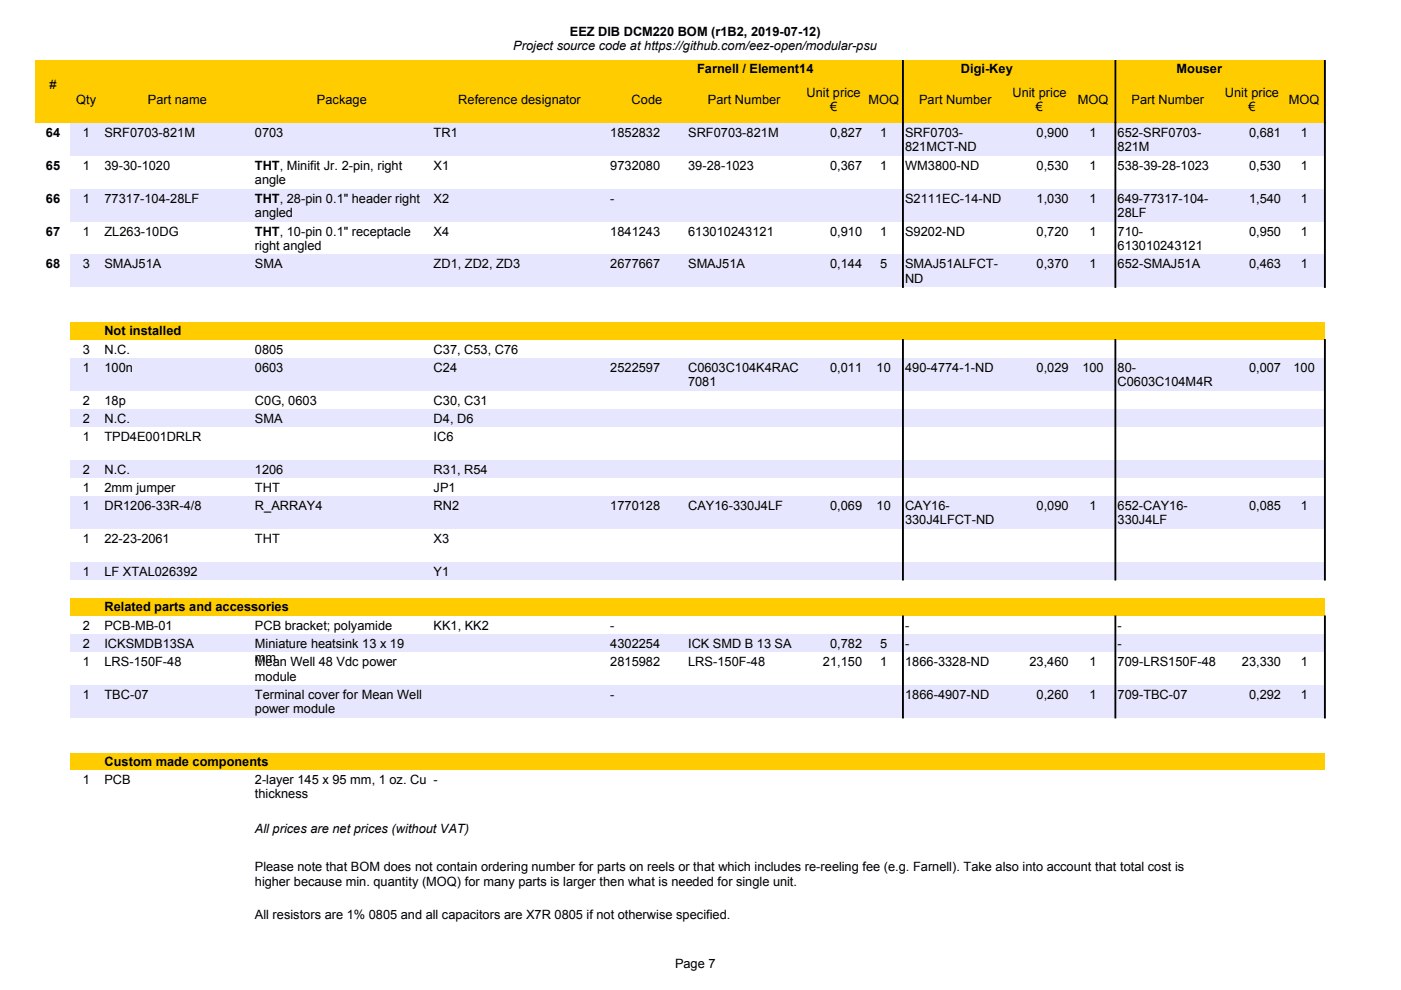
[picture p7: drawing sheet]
<svg xmlns="http://www.w3.org/2000/svg" width="297mm" height="210mm" viewBox="0 0 297 210" stroke-linecap="round" stroke-linejoin="round" font-family="sans-serif">
<defs><g id="words">
<g font-size="2.7">
<text x="108.8" y="10.6">Project source code at https://github.com/eez-open/modular-psu</text>
<text x="120.8" y="7.5">EEZ DIB DCM220 BOM (r1B2, 2019-07-12)</text>
<text x="147.8" y="15.4">Farnell / Element14</text>
<text x="203.7" y="15.4">Digi-Key</text>
<text x="249.4" y="15.4">Mouser</text>
<text x="10.5" y="18.9">#</text>
<text x="16.2" y="22">Qty</text>
<text x="31.4" y="22">Part name</text>
<text x="67.2" y="22">Package</text>
<text x="97.2" y="22">Reference designator</text>
<text x="133.9" y="22">Code</text>
<text x="150.1" y="22">Part Number</text>
<text x="171" y="20.5">Unit price</text>
<text x="176" y="23.5">€</text>
<text x="184.1" y="22">MOQ</text>
<text x="194.9" y="22">Part Number</text>
<text x="214.7" y="20.5">Unit price</text>
<text x="219.6" y="23.5">€</text>
<text x="228.5" y="22">MOQ</text>
<text x="239.9" y="22">Part Number</text>
<text x="259.7" y="20.5">Unit price</text>
<text x="264.7" y="23.5">€</text>
<text x="273.3" y="22">MOQ</text>
<text x="9.7" y="29">64</text>
<text x="17.5" y="29">1</text>
<text x="22.2" y="29">SRF0703-821M</text>
<text x="54" y="29">0703</text>
<text x="91.9" y="29">TR1</text>
<text x="129.4" y="29">1852832</text>
<text x="145.9" y="29">SRF0703-821M</text>
<text x="176" y="29">0,827</text>
<text x="186.6" y="29">1</text>
<text x="191.9" y="29">SRF0703-</text>
<text x="219.8" y="29">0,900</text>
<text x="231" y="29">1</text>
<text x="237" y="29">652-SRF0703-</text>
<text x="264.8" y="29">0,681</text>
<text x="275.8" y="29">1</text>
<text x="191.9" y="32.1">821MCT-ND</text>
<text x="237" y="32.1">821M</text>
<text x="9.7" y="36">65</text>
<text x="17.5" y="36">1</text>
<text x="22.2" y="36">39-30-1020</text>
<text x="54" y="36">THT, Minifit Jr. 2-pin, right</text>
<text x="54" y="39.1">angle</text>
<text x="91.9" y="36">X1</text>
<text x="129.4" y="36">9732080</text>
<text x="145.9" y="36">39-28-1023</text>
<text x="176" y="36">0,367</text>
<text x="186.6" y="36">1</text>
<text x="191.9" y="36">WM3800-ND</text>
<text x="219.8" y="36">0,530</text>
<text x="231" y="36">1</text>
<text x="237" y="36">538-39-28-1023</text>
<text x="264.8" y="36">0,530</text>
<text x="275.8" y="36">1</text>
<text x="9.7" y="43">66</text>
<text x="17.5" y="43">1</text>
<text x="22.2" y="43">77317-104-28LF</text>
<text x="54" y="43">THT, 28-pin 0.1&quot; header right</text>
<text x="54" y="46">angled</text>
<text x="91.9" y="43">X2</text>
<text x="129.4" y="43">-</text>
<text x="191.9" y="43">S2111EC-14-ND</text>
<text x="219.8" y="43">1,030</text>
<text x="231" y="43">1</text>
<text x="237" y="43">649-77317-104-</text>
<text x="237" y="46">28LF</text>
<text x="264.8" y="43">1,540</text>
<text x="275.8" y="43">1</text>
<text x="9.7" y="50">67</text>
<text x="17.5" y="50">1</text>
<text x="22.2" y="50">ZL263-10DG</text>
<text x="54" y="50">THT, 10-pin 0.1&quot; receptacle</text>
<text x="54" y="53">right angled</text>
<text x="91.9" y="50">X4</text>
<text x="129.4" y="50">1841243</text>
<text x="145.9" y="50">613010243121</text>
<text x="176" y="50">0,910</text>
<text x="186.6" y="50">1</text>
<text x="191.9" y="50">S9202-ND</text>
<text x="219.8" y="50">0,720</text>
<text x="231" y="50">1</text>
<text x="237" y="50">710-</text>
<text x="237" y="53">613010243121</text>
<text x="264.8" y="50">0,950</text>
<text x="275.8" y="50">1</text>
<text x="9.7" y="56.9">68</text>
<text x="17.5" y="56.9">3</text>
<text x="22.2" y="56.9">SMAJ51A</text>
<text x="54" y="56.9">SMA</text>
<text x="91.9" y="56.9">ZD1, ZD2, ZD3</text>
<text x="129.4" y="56.9">2677667</text>
<text x="145.9" y="56.9">SMAJ51A</text>
<text x="176" y="56.9">0,144</text>
<text x="186.6" y="56.9">5</text>
<text x="191.9" y="56.9">SMAJ51ALFCT-</text>
<text x="191.9" y="59.9">ND</text>
<text x="219.8" y="56.9">0,370</text>
<text x="231" y="56.9">1</text>
<text x="237" y="56.9">652-SMAJ51A</text>
<text x="264.8" y="56.9">0,463</text>
<text x="275.8" y="56.9">1</text>
<text x="22.2" y="71.1">Not installed</text>
<text x="17.5" y="75">3</text>
<text x="22.2" y="75">N.C.</text>
<text x="54" y="75">0805</text>
<text x="91.9" y="75">C37, C53, C76</text>
<text x="17.5" y="78.8">1</text>
<text x="22.2" y="78.8">100n</text>
<text x="54" y="78.8">0603</text>
<text x="91.9" y="78.8">C24</text>
<text x="129.4" y="78.8">2522597</text>
<text x="145.9" y="78.8">C0603C104K4RAC</text>
<text x="145.9" y="81.8">7081</text>
<text x="176" y="78.8">0,011</text>
<text x="185.8" y="78.8">10</text>
<text x="191.9" y="78.8">490-4774-1-ND</text>
<text x="219.8" y="78.8">0,029</text>
<text x="229.5" y="78.8">100</text>
<text x="237" y="78.8">80-</text>
<text x="237" y="81.8">C0603C104M4R</text>
<text x="264.8" y="78.8">0,007</text>
<text x="274.2" y="78.8">100</text>
<text x="17.5" y="85.8">2</text>
<text x="17.5" y="89.6">2</text>
<text x="22.2" y="85.8">18p</text>
<text x="22.2" y="89.6">N.C.</text>
<text x="54" y="85.8">C0G, 0603</text>
<text x="54" y="89.6">SMA</text>
<text x="91.9" y="85.8">C30, C31</text>
<text x="91.9" y="89.6">D4, D6</text>
<text x="17.5" y="93.5">1</text>
<text x="22.2" y="93.5">TPD4E001DRLR</text>
<text x="91.9" y="93.5">IC6</text>
<text x="17.5" y="100.4">2</text>
<text x="22.2" y="100.4">N.C.</text>
<text x="54" y="100.4">1206</text>
<text x="91.9" y="100.4">R31, R54</text>
<text x="17.5" y="104.3">1</text>
<text x="22.2" y="104.3">2mm jumper</text>
<text x="54" y="104.3">THT</text>
<text x="91.9" y="104.3">JP1</text>
<text x="17.5" y="108.2">1</text>
<text x="22.2" y="108.2">DR1206-33R-4/8</text>
<text x="54" y="108.2">R_ARRAY4</text>
<text x="91.9" y="108.2">RN2</text>
<text x="129.4" y="108.2">1770128</text>
<text x="145.9" y="108.2">CAY16-330J4LF</text>
<text x="176" y="108.2">0,069</text>
<text x="185.8" y="108.2">10</text>
<text x="191.9" y="108.2">CAY16-</text>
<text x="191.9" y="111.2">330J4LFCT-ND</text>
<text x="219.8" y="108.2">0,090</text>
<text x="231" y="108.2">1</text>
<text x="237" y="108.2">652-CAY16-</text>
<text x="237" y="111.2">330J4LF</text>
<text x="264.8" y="108.2">0,085</text>
<text x="275.8" y="108.2">1</text>
<text x="17.5" y="115.1">1</text>
<text x="22.2" y="115.1">22-23-2061</text>
<text x="54" y="115.1">THT</text>
<text x="91.9" y="115.1">X3</text>
<text x="17.5" y="122.1">1</text>
<text x="22.2" y="122.1">LF XTAL026392</text>
<text x="91.9" y="122.1">Y1</text>
<text x="22.2" y="129.6">Related parts and accessories</text>
<text x="17.5" y="133.6">2</text>
<text x="17.5" y="137.4">2</text>
<text x="22.2" y="133.6">PCB-MB-01</text>
<text x="22.2" y="137.4">ICKSMDB13SA</text>
<text x="54" y="133.6">PCB bracket; polyamide</text>
<text x="54" y="137.4">Miniature heatsink 13 x 19</text>
<text x="91.9" y="133.6">KK1, KK2</text>
<text x="129.4" y="133.6">-</text>
<text x="129.4" y="137.4">4302254</text>
<text x="145.9" y="137.4">ICK SMD B 13 SA</text>
<text x="176" y="137.4">0,782</text>
<text x="186.6" y="137.4">5</text>
<text x="191.9" y="133.6">-</text>
<text x="191.9" y="137.4">-</text>
<text x="237" y="133.6">-</text>
<text x="237" y="137.4">-</text>
<text x="17.5" y="141.3">1</text>
<text x="22.2" y="141.3">LRS-150F-48</text>
<text x="54" y="140.4">mm</text>
<text x="54" y="141.3">Mean Well 48 Vdc power</text>
<text x="129.4" y="141.3">2815982</text>
<text x="145.9" y="141.3">LRS-150F-48</text>
<text x="174.5" y="141.3">21,150</text>
<text x="186.6" y="141.3">1</text>
<text x="191.9" y="141.3">1866-3328-ND</text>
<text x="218.3" y="141.3">23,460</text>
<text x="231" y="141.3">1</text>
<text x="237" y="141.3">709-LRS150F-48</text>
<text x="263.3" y="141.3">23,330</text>
<text x="275.8" y="141.3">1</text>
<text x="17.5" y="148.2">1</text>
<text x="22.2" y="148.2">TBC-07</text>
<text x="54" y="144.3">module</text>
<text x="54" y="148.2">Terminal cover for Mean Well</text>
<text x="129.4" y="148.2">-</text>
<text x="191.9" y="148.2">1866-4907-ND</text>
<text x="219.8" y="148.2">0,260</text>
<text x="231" y="148.2">1</text>
<text x="237" y="148.2">709-TBC-07</text>
<text x="264.8" y="148.2">0,292</text>
<text x="275.8" y="148.2">1</text>
<text x="54" y="151.3">power module</text>
<text x="17.5" y="166.2">1</text>
<text x="22.2" y="162.4">Custom made components</text>
<text x="22.2" y="166.2">PCB</text>
<text x="54" y="166.2">2-layer 145 x 95 mm, 1 oz. Cu -</text>
<text x="54" y="169.2">thickness</text>
<text x="54" y="176.5">All prices are net prices (without VAT)</text>
<text x="54" y="184.7">Please note that BOM does not contain ordering number for parts on reels or that which includes re-reeling fee (e.g. Farnell). Take also into account that total cost is</text>
<text x="54" y="187.8">higher because min. quantity (MOQ) for many parts is larger then what is needed for single unit.</text>
<text x="54" y="194.8">All resistors are 1% 0805 and all capacitors are X7R 0805 if not otherwise specified.</text>
<text x="143.1" y="205.3">Page 7</text>
</g>
</g></defs>
<path d="M7.6 12.8h273.3v13.2h-273.3z" fill-rule="evenodd" fill="#fc0"/>
<g fill="#000" stroke="#000" stroke-width=".21">
<path d="M191.3 12.8h.2v13.3h-.2z" fill-rule="evenodd"/>
<path d="M236.4 12.8h.2v13.3h-.2z" fill-rule="evenodd"/>
<path d="M280.8 12.8h.2v13.3h-.2z" fill-rule="evenodd"/>
</g>
<g fill="#e6e6ff">
<path d="M14.9 26.1h266v6.9h-266z" fill-rule="evenodd"/>
<path d="M14.9 40h266v7h-266z" fill-rule="evenodd"/>
<path d="M14.9 53.9h266v7h-266z" fill-rule="evenodd"/>
</g>
<path d="M14.9 68.3h266v3.7h-266z" fill-rule="evenodd" fill="#fc0"/>
<g fill="#e6e6ff">
<path d="M14.9 75.8h266v7h-266z" fill-rule="evenodd"/>
<path d="M14.9 86.7h266v3.8h-266z" fill-rule="evenodd"/>
<path d="M14.9 97.5h266v3.8h-266z" fill-rule="evenodd"/>
<path d="M14.9 105.2h266v6.9h-266z" fill-rule="evenodd"/>
<path d="M14.9 119.1h266v3.8h-266z" fill-rule="evenodd"/>
</g>
<path d="M14.9 126.8h266v3.8h-266z" fill-rule="evenodd" fill="#fc0"/>
<g fill="#e6e6ff">
<path d="M14.9 134.4h266v3.9h-266z" fill-rule="evenodd"/>
<path d="M14.9 145.3h266v6.9h-266z" fill-rule="evenodd"/>
</g>
<path d="M14.9 159.7h266v3.5h-266z" fill-rule="evenodd" fill="#fc0"/>
<g fill="#000" stroke="#000" stroke-width=".21">
<path d="M191.3 26.1h.2v34.8h-.2z" fill-rule="evenodd"/>
<path d="M236.4 26.1h.2v34.8h-.2z" fill-rule="evenodd"/>
<path d="M280.8 26.1h.2v34.8h-.2z" fill-rule="evenodd"/>
<path d="M191.3 72h.2v51h-.2z" fill-rule="evenodd"/>
<path d="M236.4 72h.2v51h-.2z" fill-rule="evenodd"/>
<path d="M280.8 72h.2v51h-.2z" fill-rule="evenodd"/>
<path d="M191.3 130.6h.2v21.6h-.2z" fill-rule="evenodd"/>
<path d="M236.4 130.6h.2v21.6h-.2z" fill-rule="evenodd"/>
<path d="M280.8 130.6h.2v21.6h-.2z" fill-rule="evenodd"/>
</g>
<use href="#words"/>
</svg>
